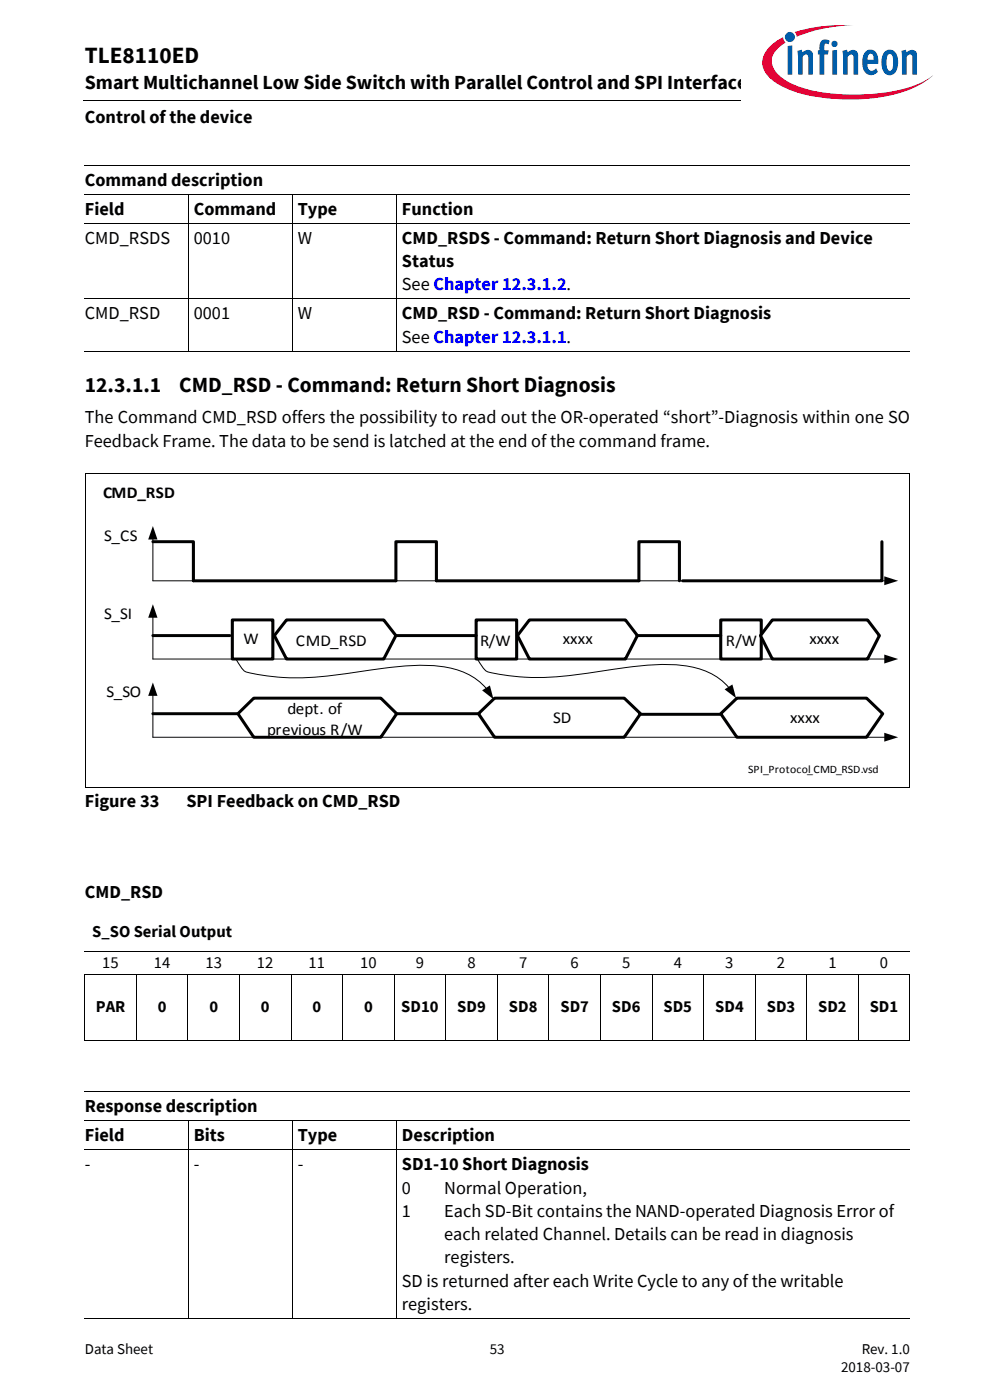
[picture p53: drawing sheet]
<svg xmlns="http://www.w3.org/2000/svg" width="210mm" height="297mm" viewBox="0 0 210 297" stroke-linecap="round" stroke-linejoin="round" font-family="sans-serif">
<defs><g id="words">
<text font-size="4.9" x="18" y="13.4">TLE8110ED</text>
<g font-size="4.6">
<text x="18" y="83.2">12.3.1.1</text>
<text x="38" y="83.2">CMD_RSD - Command: Return Short Diagnosis</text>
</g>
<text font-size="4.2" x="18" y="19">Smart Multichannel Low Side Switch with Parallel Control and SPI Interface</text>
<g font-size="3.9">
<text x="18" y="26.2">Control of the device</text>
<text x="18" y="39.4">Command description</text>
<text x="18" y="45.6">Field</text>
<text x="41.1" y="45.6">Command</text>
<text x="63.2" y="45.6">Type</text>
<text x="85.2" y="45.6">Function</text>
<text x="18" y="51.7">CMD_RSDS</text>
<text x="41.1" y="51.7">0010</text>
<text x="63.2" y="51.7">W</text>
<text x="85.2" y="51.7">CMD_RSDS - Command: Return Short Diagnosis and Device</text>
<text x="85.2" y="56.7">Status</text>
<text x="85.2" y="61.6">See Chapter 12.3.1.2.</text>
<text x="18" y="67.8">CMD_RSD</text>
<text x="41.1" y="67.8">0001</text>
<text x="63.2" y="67.8">W</text>
<text x="85.2" y="67.8">CMD_RSD - Command: Return Short Diagnosis</text>
<text x="85.2" y="72.7">See Chapter 12.3.1.1.</text>
<text x="18" y="89.8">The Command CMD_RSD offers the possibility to read out the OR-operated “short”-Diagnosis within one SO</text>
<text x="18" y="94.8">Feedback Frame. The data to be send is latched at the end of the command frame.</text>
<text x="18" y="171.1">Figure 33</text>
<text x="39.5" y="171.1">SPI Feedback on CMD_RSD</text>
<text x="18" y="190.5">CMD_RSD</text>
<text x="18" y="235.9">Response description</text>
<text x="18" y="242.1">Field</text>
<text x="41.1" y="242.1">Bits</text>
<text x="63.2" y="242.1">Type</text>
<text x="85.2" y="242.1">Description</text>
<text x="18" y="248.2">-</text>
<text x="41.1" y="248.2">-</text>
<text x="63.2" y="248.2">-</text>
<text x="85.2" y="248.2">SD1-10 Short Diagnosis</text>
<text x="85.2" y="253.2">0</text>
<text x="94.2" y="253.2">Normal Operation,</text>
<text x="85.2" y="258.1">1</text>
<text x="94.2" y="258.1">Each SD-Bit contains the NAND-operated Diagnosis Error of</text>
<text x="94.2" y="263.1">each related Channel. Details can be read in diagnosis</text>
<text x="94.2" y="268">registers.</text>
<text x="85.2" y="272.9">SD is returned after each Write Cycle to any of the writable</text>
<text x="85.2" y="277.9">registers.</text>
</g>
<g font-size="3.5">
<text x="21.9" y="105.7">CMD_RSD</text>
<text x="22.1" y="114.7">S_CS</text>
<text x="22.1" y="131.4">S_SI</text>
<text x="51.6" y="136.6">W</text>
<text x="62.8" y="137.1">CMD_RSD</text>
<text x="101.9" y="137.1">R/W</text>
<text x="119.4" y="136.6">xxxx</text>
<text x="153.9" y="137.1">R/W</text>
<text x="171.7" y="136.6">xxxx</text>
<text x="22.6" y="147.8">S_SO</text>
<text x="56.6" y="156">previous R/W</text>
<text x="61" y="151.6">dept. of</text>
<text x="117.3" y="153.3">SD</text>
<text x="167.6" y="153.3">xxxx</text>
<text x="19.6" y="198.8">S_SO Serial Output</text>
<text x="21.7" y="205.3">15</text>
<text x="32.6" y="205.3">14</text>
<text x="43.6" y="205.3">13</text>
<text x="54.5" y="205.3">12</text>
<text x="65.4" y="205.3">11</text>
<text x="76.4" y="205.3">10</text>
<text x="88.2" y="205.3">9</text>
<text x="99.1" y="205.3">8</text>
<text x="110.1" y="205.3">7</text>
<text x="121" y="205.3">6</text>
<text x="132" y="205.3">5</text>
<text x="142.9" y="205.3">4</text>
<text x="153.8" y="205.3">3</text>
<text x="164.8" y="205.3">2</text>
<text x="175.7" y="205.3">1</text>
<text x="186.6" y="205.3">0</text>
<text x="20.3" y="214.7">PAR</text>
<text x="33.5" y="214.7">0</text>
<text x="44.4" y="214.7">0</text>
<text x="55.3" y="214.7">0</text>
<text x="66.3" y="214.7">0</text>
<text x="77.2" y="214.7">0</text>
<text x="85.1" y="214.7">SD10</text>
<text x="97" y="214.7">SD9</text>
<text x="107.9" y="214.7">SD8</text>
<text x="118.9" y="214.7">SD7</text>
<text x="129.8" y="214.7">SD6</text>
<text x="140.7" y="214.7">SD5</text>
<text x="151.7" y="214.7">SD4</text>
<text x="162.6" y="214.7">SD3</text>
<text x="173.5" y="214.7">SD2</text>
<text x="184.5" y="214.7">SD1</text>
</g>
<g font-size="3.2">
<text x="18" y="287.3">Data Sheet</text>
<text x="103.9" y="287.3">53</text>
<text x="182.8" y="287.3">Rev. 1.0</text>
<text x="178.4" y="291.2">2018-03-07</text>
</g>
<text font-size="2.4" x="158.7" y="164.1">SPI_Protocol_CMD_RSD.vsd</text>
</g></defs>
<path d="M17.7 21.3l.1 .1z" fill="#000"/>
<path d="M17.8 21.4h140.5" fill="none" stroke="#000" stroke-width=".21"/>
<path d="M157.3 5.1h42.7v21.5h-42.7z" fill="#fff"/>
<path d="M168.6 6.8l.4 1 1.4-.5a31.9 31.9 0 0 1 10.7-1.9 32.2 32.2 0 0 0-12.5 1.4zM163.4 9.8a4.3 4.3 0 0 0 0 6.9 21.8 21.8 0 0 0 11.7 4.1 38.5 38.5 0 0 0 18.7-2.1 14.3 14.3 0 0 0 4.2-2.8 18.4 18.4 0 0 1-8.8 3.5 40.4 40.4 0 0 1-20.2-1.2l-1.6-.7a6.4 6.4 0 0 1-3.7-4.4 5.1 5.1 0 0 1 2.9-4.1l-.3-.3-.2-.8-1 .5z" fill-rule="evenodd" fill="#e30034"/>
<path d="M166.5 7.8a1.06 1.06 0 0 0 2.1 0 1.06 1.06 0 0 0-2.1 0zM167.1 9.8v6h.9v-6.2zM169.1 10.8l.2 1.3v3.7h.9v-3.8l.7-.4h.3l.2 .3v3.9h1v-3.9a1.21 1.21 0 0 0-.8-1.3 1.21 1.21 0 0 0-1.4 .5l-.1-.6zM174.3 8.6a2.41 2.41 0 0 0-.5 2.1h-.3v.9h.3v4.2h1v-4.2h.8l.2-.9h-1v-.9a.49 .49 0 0 1 .3-.6 .49 .49 0 0 1 .6 .2l.3-.7a1.45 1.45 0 0 0-1.7-.1zM176.5 10.7v5.1h1v-5.2zM176.3 9.3a.7 .7 0 0 0 1.4 0 .7 .7 0 0 0-1.4 0zM178.7 10.8l.1 5h1v-3.8a.64 .64 0 0 1 .5-.5 .64 .64 0 0 1 .7 .4v3.9h1v-3.9a1.22 1.22 0 0 0-.8-1.3 1.22 1.22 0 0 0-1.4 .5l-.2-.6zM183.7 10.8a3.9 3.9 0 0 0-.1 4.7 1.76 1.76 0 0 0 2.6-.3l-.4-.7a.99 .99 0 0 1-1.6 .1l-.2-1.1h2.3v-.2a2.3 2.3 0 0 0-1.5-2.8h-.5zM184.2 11.7a.65 .65 0 0 1 .9-.2 .65 .65 0 0 1 .2 .9v.3h-1.3zM187.7 10.9a3.9 3.9 0 0 0 .1 4.8 1.68 1.68 0 0 0 2.6-1.5 3.8 3.8 0 0 0-.7-3.3 1.59 1.59 0 0 0-2 0zM188.4 11.6l.2-.1a.86 .86 0 0 1 .8 1.2v.7a1.26 1.26 0 0 1-.6 1.6 2.12 2.12 0 0 1-.7-2.3l.1-.9zM191.2 10.8l.1 5h1v-3.8l.7-.4h.3l.2 .3v3.9h1v-4.2a1.08 1.08 0 0 0-.6-1 1.08 1.08 0 0 0-1.3 .2l-.4 .3v-.6z" fill-rule="evenodd" fill="#005da9"/>
<g fill="none" stroke="#000" stroke-width=".21">
<path d="M18 35h175M18 41.2h175M18 47.4h175M40.1 41.1v33.5M62.1 41.1v33.5M84.2 41.1v33.5M18 63.4h175M18 74.5h175M32.4 114.2v9h155.4M32.4 130.8v9h155.4M32.4 147.4v9h155.4M17.9 206.8h175.1"/>
<path d="M18 201.9h175M18 206.8v13.9M28.9 206.7v14.2M39.9 206.7v14.2M50.8 206.7v14.2M61.8 206.7v14.2M72.7 206.7v14.2M83.6 206.7v14.2M94.6 206.7v14.2M105.5 206.7v14.2M116.4 206.7v14.2M127.4 206.7v14.2"/>
<path d="M138.3 206.7v14.2M149.3 206.7v14.2M160.2 206.7v14.2M171.1 206.7v14.2M182.1 206.7v14.2M193 206.8v13.9M17.9 220.8h175.1M18 231.6h175M18 237.7h175M40.1 237.7v42.1M62.1 237.7v42.1M84.2 237.7v42.1"/>
<path d="M18 243.9h175M18 279.7h175"/>
</g>
<path d="M32.4 111.6l1 2.9h-2zM32.4 128.2l1 2.8h-2zM187.6 122.3l2.9 .9-2.9 .9zM187.6 138.9l2.9 .9-2.9 1zM32.4 144.8l1 2.8h-2zM187.6 155.5l2.9 .9-2.9 .9z" fill="#000"/>
<path d="M32.4 114.9h8.6v8.3" fill="none" stroke="#000" stroke-width=".64"/>
<path d="M49.3 131.5h8.6v8.3h-8.6z" fill-rule="evenodd" fill="#fff"/>
<path d="M49.3 131.5h8.6v8.3h-8.6z" fill="none" stroke="#000" stroke-width=".64"/>
<path d="M60.8 131.5h20.6l2.6 3.3-2.6 5h-20.6l-2.6-5z" fill-rule="evenodd" fill="#fff"/>
<path d="M41 123.2h43v-8.3h8.6v8.3M60.8 131.5h20.6l2.6 3.3-2.6 5h-20.6l-2.6-5z" fill="none" stroke="#000" stroke-width=".64"/>
<path d="M101 131.5h8.6v8.3h-8.6z" fill-rule="evenodd" fill="#fff"/>
<path d="M101 131.5h8.6v8.3h-8.6z" fill="none" stroke="#000" stroke-width=".64"/>
<path d="M112.3 131.5h20.4l2.5 3.3-2.5 5h-20.4l-2.6-5z" fill-rule="evenodd" fill="#fff"/>
<path d="M84 134.8h17M112.3 131.5h20.4l2.5 3.3-2.5 5h-20.4l-2.5-5zM135.5 123.2v-8.3h8.6v8.3" fill="none" stroke="#000" stroke-width=".64"/>
<path d="M152.9 131.5h8.6v8.3h-8.6z" fill-rule="evenodd" fill="#fff"/>
<path d="M152.9 131.5h8.6v8.3h-8.6z" fill="none" stroke="#000" stroke-width=".64"/>
<path d="M163.8 131.5h20.2l2.5 3.3-2.5 5h-20.2l-2.5-5z" fill-rule="evenodd" fill="#fff"/>
<path d="M135.3 134.8h17.6M163.8 131.5h20.2l2.5 3.3-2.5 5h-20.2l-2.5-5z" fill="none" stroke="#000" stroke-width=".64"/>
<path d="M50.5 151.4l3.3-3.3h27l3.3 3.3-3.3 5h-27z" fill-rule="evenodd" fill="#fff"/>
<path d="M50.5 151.4l3.3-3.3h27l3.3 3.3-3.3 5h-27z" fill="none" stroke="#000" stroke-width=".64"/>
<path d="M101.5 151.4l3.4-3.3h27.5l3.4 3.3-3.4 5h-27.5z" fill-rule="evenodd" fill="#fff"/>
<path d="M101.5 151.4l3.4-3.3h27.5l3.5 3.3-3.5 5h-27.5z" fill="none" stroke="#000" stroke-width=".64"/>
<path d="M50 139.8l.7 1.1a3.1 3.1 0 0 0 1.7 1.7 50 50 0 0 0 19.8 .5l3-.5a90.2 90.2 0 0 1 16-1.4 16.7 16.7 0 0 1 11 3.9l1 1" fill="none" stroke="#000" stroke-width=".21"/>
<path d="M102.3 146.5l1.6-1.1 .8 2.9z" fill="#000"/>
<path d="M152.9 151.4l3.4-3.3h27.5l3.4 3.3-3.4 5h-27.5z" fill-rule="evenodd" fill="#fff"/>
<path d="M187.1 114.9v8.3h-42.3M32.4 134.8h16.3M92.6 123.2h42.9M32.4 151.4h17.9M84.1 151.4h17.2M135.8 151.5h16.9M152.9 151.4l3.4-3.3h27.5l3.4 3.3-3.4 5h-27.5z" fill="none" stroke="#000" stroke-width=".64"/>
<path d="M18 100.3h175M18 100.3v66.8M192.9 100.3v66.9M101.2 139.8l.7 1.1a3.1 3.1 0 0 0 3 2 54 54 0 0 0 20.1-.1l1.5-.3a89.5 89.5 0 0 1 16-1.5 16.8 16.8 0 0 1 11.1 3.8l1 1.1M18 167.1h174.9" fill="none" stroke="#000" stroke-width=".21"/>
<path d="M153.7 146.2l1.6-1 .8 2.9z" fill="#000"/>
<use href="#words"/>
</svg>
